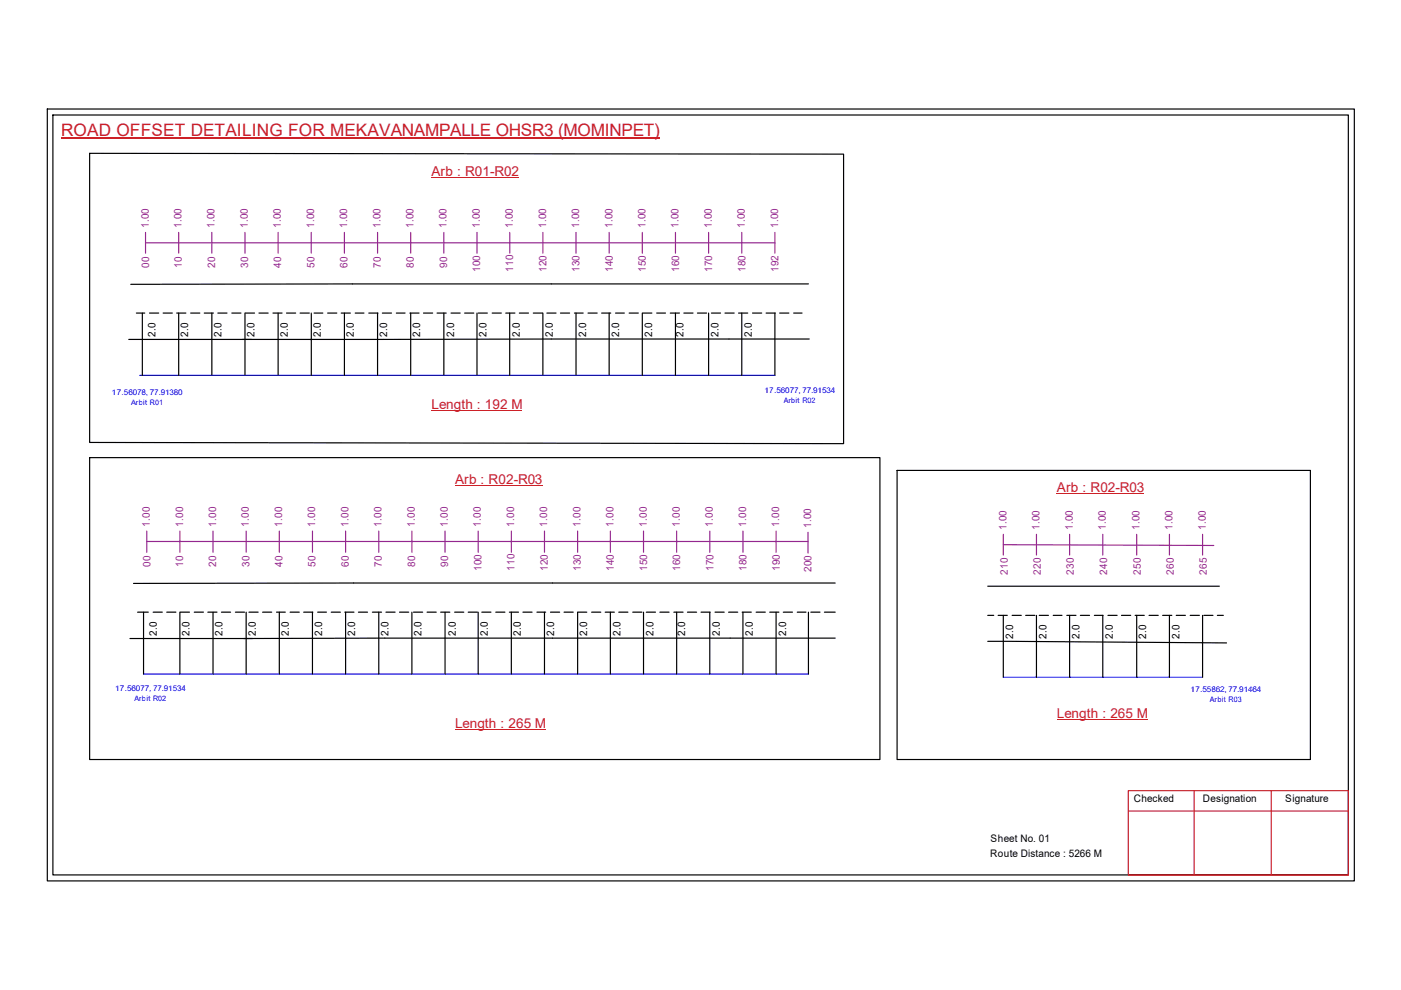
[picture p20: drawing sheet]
<svg xmlns="http://www.w3.org/2000/svg" width="297mm" height="210mm" viewBox="0 0 297 210" stroke-linecap="round" stroke-linejoin="round" font-family="sans-serif">
<defs><g id="words">
<text font-size="3.6" fill="#cd2027" x="13" y="28.9">ROAD OFFSET DETAILING FOR MEKAVANAMPALLE OHSR3 (MOMINPET)</text>
<g font-size="2.9" fill="#cd2027">
<text x="91.5" y="37.3">Arb : R01-R02</text>
<text x="91.5" y="86.7">Length : 192 M</text>
<text x="96.5" y="102.5">Arb : R02-R03</text>
<text x="224.1" y="104.3">Arb : R02-R03</text>
<text x="96.5" y="154.4">Length : 265 M</text>
<text x="224.1" y="152.3">Length : 265 M</text>
</g>
<g font-size="2.2" fill="#93278f">
<text x="31.5" y="48.3" transform="rotate(-90 31.5 48.3)">1.00</text>
<text x="38.5" y="48.3" transform="rotate(-90 38.5 48.3)">1.00</text>
<text x="45.5" y="48.3" transform="rotate(-90 45.5 48.3)">1.00</text>
<text x="52.5" y="48.3" transform="rotate(-90 52.5 48.3)">1.00</text>
<text x="59.6" y="48.3" transform="rotate(-90 59.6 48.3)">1.00</text>
<text x="66.6" y="48.3" transform="rotate(-90 66.6 48.3)">1.00</text>
<text x="73.6" y="48.3" transform="rotate(-90 73.6 48.3)">1.00</text>
<text x="80.6" y="48.3" transform="rotate(-90 80.6 48.3)">1.00</text>
<text x="87.7" y="48.3" transform="rotate(-90 87.7 48.3)">1.00</text>
<text x="94.7" y="48.3" transform="rotate(-90 94.7 48.3)">1.00</text>
<text x="101.7" y="48.3" transform="rotate(-90 101.7 48.3)">1.00</text>
<text x="108.8" y="48.3" transform="rotate(-90 108.8 48.3)">1.00</text>
<text x="115.8" y="48.3" transform="rotate(-90 115.8 48.3)">1.00</text>
<text x="122.8" y="48.3" transform="rotate(-90 122.8 48.3)">1.00</text>
<text x="129.8" y="48.3" transform="rotate(-90 129.8 48.3)">1.00</text>
<text x="136.9" y="48.3" transform="rotate(-90 136.9 48.3)">1.00</text>
<text x="143.9" y="48.3" transform="rotate(-90 143.9 48.3)">1.00</text>
<text x="150.9" y="48.3" transform="rotate(-90 150.9 48.3)">1.00</text>
<text x="157.9" y="48.3" transform="rotate(-90 157.9 48.3)">1.00</text>
<text x="165" y="48.3" transform="rotate(-90 165 48.3)">1.00</text>
<text x="31.6" y="56.7" transform="rotate(-90 31.6 56.7)">00</text>
<text x="38.6" y="56.7" transform="rotate(-90 38.6 56.7)">10</text>
<text x="45.6" y="56.7" transform="rotate(-90 45.6 56.7)">20</text>
<text x="52.6" y="56.7" transform="rotate(-90 52.6 56.7)">30</text>
<text x="59.6" y="56.7" transform="rotate(-90 59.6 56.7)">40</text>
<text x="66.7" y="56.7" transform="rotate(-90 66.7 56.7)">50</text>
<text x="73.7" y="56.7" transform="rotate(-90 73.7 56.7)">60</text>
<text x="80.7" y="56.7" transform="rotate(-90 80.7 56.7)">70</text>
<text x="87.8" y="56.7" transform="rotate(-90 87.8 56.7)">80</text>
<text x="94.8" y="56.7" transform="rotate(-90 94.8 56.7)">90</text>
<text x="101.8" y="57.7" transform="rotate(-90 101.8 57.7)">100</text>
<text x="108.8" y="57.7" transform="rotate(-90 108.8 57.7)">110</text>
<text x="115.9" y="57.7" transform="rotate(-90 115.9 57.7)">120</text>
<text x="122.9" y="57.7" transform="rotate(-90 122.9 57.7)">130</text>
<text x="129.9" y="57.7" transform="rotate(-90 129.9 57.7)">140</text>
<text x="136.9" y="57.7" transform="rotate(-90 136.9 57.7)">150</text>
<text x="144" y="57.7" transform="rotate(-90 144 57.7)">160</text>
<text x="151" y="57.7" transform="rotate(-90 151 57.7)">170</text>
<text x="158" y="57.7" transform="rotate(-90 158 57.7)">180</text>
<text x="165.1" y="57.7" transform="rotate(-90 165.1 57.7)">192</text>
<text x="31.8" y="111.7" transform="rotate(-90 31.8 111.7)">1.00</text>
<text x="38.8" y="111.7" transform="rotate(-90 38.8 111.7)">1.00</text>
<text x="45.8" y="111.7" transform="rotate(-90 45.8 111.7)">1.00</text>
<text x="52.8" y="111.7" transform="rotate(-90 52.8 111.7)">1.00</text>
<text x="59.8" y="111.7" transform="rotate(-90 59.8 111.7)">1.00</text>
<text x="66.8" y="111.7" transform="rotate(-90 66.8 111.7)">1.00</text>
<text x="73.9" y="111.7" transform="rotate(-90 73.9 111.7)">1.00</text>
<text x="80.9" y="111.7" transform="rotate(-90 80.9 111.7)">1.00</text>
<text x="87.9" y="111.7" transform="rotate(-90 87.9 111.7)">1.00</text>
<text x="95" y="111.7" transform="rotate(-90 95 111.7)">1.00</text>
<text x="102" y="111.7" transform="rotate(-90 102 111.7)">1.00</text>
<text x="109" y="111.7" transform="rotate(-90 109 111.7)">1.00</text>
<text x="116" y="111.7" transform="rotate(-90 116 111.7)">1.00</text>
<text x="123.1" y="111.7" transform="rotate(-90 123.1 111.7)">1.00</text>
<text x="130.1" y="111.7" transform="rotate(-90 130.1 111.7)">1.00</text>
<text x="137.1" y="111.7" transform="rotate(-90 137.1 111.7)">1.00</text>
<text x="144.1" y="111.7" transform="rotate(-90 144.1 111.7)">1.00</text>
<text x="151.2" y="111.7" transform="rotate(-90 151.2 111.7)">1.00</text>
<text x="158.2" y="111.7" transform="rotate(-90 158.2 111.7)">1.00</text>
<text x="165.2" y="111.7" transform="rotate(-90 165.2 111.7)">1.00</text>
<text x="172" y="111.9" transform="rotate(-90 172 111.9)">1.00</text>
<text x="213.4" y="112.4" transform="rotate(-90 213.4 112.4)">1.00</text>
<text x="220.4" y="112.4" transform="rotate(-90 220.4 112.4)">1.00</text>
<text x="227.5" y="112.4" transform="rotate(-90 227.5 112.4)">1.00</text>
<text x="234.5" y="112.4" transform="rotate(-90 234.5 112.4)">1.00</text>
<text x="241.6" y="112.4" transform="rotate(-90 241.6 112.4)">1.00</text>
<text x="248.6" y="112.4" transform="rotate(-90 248.6 112.4)">1.00</text>
<text x="255.6" y="112.4" transform="rotate(-90 255.6 112.4)">1.00</text>
<text x="31.9" y="120.1" transform="rotate(-90 31.9 120.1)">00</text>
<text x="38.8" y="120.1" transform="rotate(-90 38.8 120.1)">10</text>
<text x="45.8" y="120.1" transform="rotate(-90 45.8 120.1)">20</text>
<text x="52.9" y="120.1" transform="rotate(-90 52.9 120.1)">30</text>
<text x="59.9" y="120.1" transform="rotate(-90 59.9 120.1)">40</text>
<text x="66.9" y="120.1" transform="rotate(-90 66.9 120.1)">50</text>
<text x="74" y="120.1" transform="rotate(-90 74 120.1)">60</text>
<text x="81" y="120.1" transform="rotate(-90 81 120.1)">70</text>
<text x="88" y="120.1" transform="rotate(-90 88 120.1)">80</text>
<text x="95" y="120.1" transform="rotate(-90 95 120.1)">90</text>
<text x="102.1" y="121.2" transform="rotate(-90 102.1 121.2)">100</text>
<text x="109.1" y="121.2" transform="rotate(-90 109.1 121.2)">110</text>
<text x="116.1" y="121.2" transform="rotate(-90 116.1 121.2)">120</text>
<text x="123.1" y="121.2" transform="rotate(-90 123.1 121.2)">130</text>
<text x="130.2" y="121.2" transform="rotate(-90 130.2 121.2)">140</text>
<text x="137.2" y="121.2" transform="rotate(-90 137.2 121.2)">150</text>
<text x="144.2" y="121.2" transform="rotate(-90 144.2 121.2)">160</text>
<text x="151.3" y="121.2" transform="rotate(-90 151.3 121.2)">170</text>
<text x="158.3" y="121.2" transform="rotate(-90 158.3 121.2)">180</text>
<text x="165.3" y="121.2" transform="rotate(-90 165.3 121.2)">190</text>
<text x="172.1" y="121.3" transform="rotate(-90 172.1 121.3)">200</text>
<text x="213.7" y="121.9" transform="rotate(-90 213.7 121.9)">210</text>
<text x="220.7" y="121.9" transform="rotate(-90 220.7 121.9)">220</text>
<text x="227.7" y="121.9" transform="rotate(-90 227.7 121.9)">230</text>
<text x="234.7" y="121.9" transform="rotate(-90 234.7 121.9)">240</text>
<text x="241.8" y="121.9" transform="rotate(-90 241.8 121.9)">250</text>
<text x="248.9" y="121.9" transform="rotate(-90 248.9 121.9)">260</text>
<text x="255.9" y="121.9" transform="rotate(-90 255.9 121.9)">265</text>
</g>
<g font-size="2.2">
<text x="33" y="71.4" transform="rotate(-90 33 71.4)">2.0</text>
<text x="39.9" y="71.4" transform="rotate(-90 39.9 71.4)">2.0</text>
<text x="46.9" y="71.4" transform="rotate(-90 46.9 71.4)">2.0</text>
<text x="54" y="71.4" transform="rotate(-90 54 71.4)">2.0</text>
<text x="61" y="71.4" transform="rotate(-90 61 71.4)">2.0</text>
<text x="68" y="71.4" transform="rotate(-90 68 71.4)">2.0</text>
<text x="75.1" y="71.4" transform="rotate(-90 75.1 71.4)">2.0</text>
<text x="82.1" y="71.4" transform="rotate(-90 82.1 71.4)">2.0</text>
<text x="89.1" y="71.4" transform="rotate(-90 89.1 71.4)">2.0</text>
<text x="96.3" y="71.4" transform="rotate(-90 96.3 71.4)">2.0</text>
<text x="103.2" y="71.4" transform="rotate(-90 103.2 71.4)">2.0</text>
<text x="110.2" y="71.4" transform="rotate(-90 110.2 71.4)">2.0</text>
<text x="117.2" y="71.4" transform="rotate(-90 117.2 71.4)">2.0</text>
<text x="124.2" y="71.4" transform="rotate(-90 124.2 71.4)">2.0</text>
<text x="131.3" y="71.4" transform="rotate(-90 131.3 71.4)">2.0</text>
<text x="138.3" y="71.4" transform="rotate(-90 138.3 71.4)">2.0</text>
<text x="144.9" y="71.4" transform="rotate(-90 144.9 71.4)">2.0</text>
<text x="152.4" y="71.4" transform="rotate(-90 152.4 71.4)">2.0</text>
<text x="159.4" y="71.4" transform="rotate(-90 159.4 71.4)">2.0</text>
<text x="33.2" y="134.8" transform="rotate(-90 33.2 134.8)">2.0</text>
<text x="40.2" y="134.8" transform="rotate(-90 40.2 134.8)">2.0</text>
<text x="47.2" y="134.8" transform="rotate(-90 47.2 134.8)">2.0</text>
<text x="54.2" y="134.8" transform="rotate(-90 54.2 134.8)">2.0</text>
<text x="61.3" y="134.8" transform="rotate(-90 61.3 134.8)">2.0</text>
<text x="68.3" y="134.8" transform="rotate(-90 68.3 134.8)">2.0</text>
<text x="75.3" y="134.8" transform="rotate(-90 75.3 134.8)">2.0</text>
<text x="82.3" y="134.8" transform="rotate(-90 82.3 134.8)">2.0</text>
<text x="89.4" y="134.8" transform="rotate(-90 89.4 134.8)">2.0</text>
<text x="96.6" y="134.8" transform="rotate(-90 96.6 134.8)">2.0</text>
<text x="103.4" y="134.8" transform="rotate(-90 103.4 134.8)">2.0</text>
<text x="110.4" y="134.8" transform="rotate(-90 110.4 134.8)">2.0</text>
<text x="117.5" y="134.8" transform="rotate(-90 117.5 134.8)">2.0</text>
<text x="124.5" y="134.8" transform="rotate(-90 124.5 134.8)">2.0</text>
<text x="131.5" y="134.8" transform="rotate(-90 131.5 134.8)">2.0</text>
<text x="138.6" y="134.8" transform="rotate(-90 138.6 134.8)">2.0</text>
<text x="145.2" y="134.8" transform="rotate(-90 145.2 134.8)">2.0</text>
<text x="152.6" y="134.8" transform="rotate(-90 152.6 134.8)">2.0</text>
<text x="159.6" y="134.8" transform="rotate(-90 159.6 134.8)">2.0</text>
<text x="166.7" y="134.8" transform="rotate(-90 166.7 134.8)">2.0</text>
<text x="214.8" y="135.5" transform="rotate(-90 214.8 135.5)">2.0</text>
<text x="221.9" y="135.5" transform="rotate(-90 221.9 135.5)">2.0</text>
<text x="228.9" y="135.5" transform="rotate(-90 228.9 135.5)">2.0</text>
<text x="235.9" y="135.5" transform="rotate(-90 235.9 135.5)">2.0</text>
<text x="243" y="135.5" transform="rotate(-90 243 135.5)">2.0</text>
<text x="250.1" y="135.5" transform="rotate(-90 250.1 135.5)">2.0</text>
<text x="240.4" y="170.1">Checked</text>
<text x="255.1" y="170.1">Designation</text>
<text x="272.5" y="170.1">Signature</text>
<text x="210" y="178.6">Sheet No. 01</text>
<text x="209.9" y="181.7">Route Distance : 5266 M</text>
</g>
<g font-size="1.7" fill="#00f">
<text x="23.7" y="83.7">17.56078, 77.91380</text>
<text x="162.1" y="83.2">17.56077, 77.91534</text>
<text x="24.4" y="146.6">17.56077, 77.91534</text>
<text x="252.4" y="146.6">17.55862, 77.91464</text>
</g>
<g font-size="1.6" fill="#00f">
<text x="27.8" y="85.9">Arbit R01</text>
<text x="166.2" y="85.3">Arbit R02</text>
<text x="28.5" y="148.7">Arbit R02</text>
<text x="256.5" y="148.8">Arbit R03</text>
</g>
</g></defs>
<g fill="none" stroke="#000" stroke-width=".25">
<path d="M10 23.1h277.1v163.7h-277.1zM11.2 24.4h274.7v161.1h-274.7zM19 32.5l159.9 .2v61.4l-159.9-.3zM28.9 66.4h1.8M30.2 66.4v13.2M31.7 66.4h2M34.6 66.4h1.9M37.5 66.4h1.9M37.9 66.4v13.2M40.4 66.4h2M43.3 66.4h2M44.9 66.4v13.2"/>
<path d="M46.2 66.4h1.9M49.1 66.4h2M51.9 66.4v13.2M52 66.4h2M54.9 66.4h2M57.9 66.4h1.9M59 66.4v13.2M60.7 66.4h2M63.6 66.4h2M66 66.4v13.2M66.6 66.4h1.8M69.5 66.4h1.9"/>
<path d="M72.3 66.4h2M73 66.4v13.2M75.3 66.4h1.9M78.2 66.4h1.9M80 66.4v13.2M81.1 66.4h1.9M84 66.4h1.9M86.9 66.4h2M87.1 66.4v13.2M89.8 66.4h1.9M92.7 66.4h1.9M94.1 66.4v13.2"/>
<path d="M95.6 66.4h2M98.5 66.4h2M101.1 66.4v13.2M101.4 66.4h1.9M104.3 66.4h2M107.2 66.4h2M108.1 66.4v13.2M110.1 66.4h2M113.1 66.4h1.9M115.1 66.4v13.2M115.9 66.4h2M118.8 66.4h2"/>
<path d="M121.8 66.4h1.9M122.1 66.4v13.2M124.7 66.4h1.9M127.5 66.4h2M129.2 66.4v13.2M130.5 66.4h1.9M133.4 66.4h1.9M136.2 66.4v13.2M136.3 66.4h1.9M139.2 66.4h1.9M142.1 66.4h2M143.2 66.4v13.2"/>
<path d="M145 66.4h1.9M147.9 66.4h1.9M150.2 66.4v13.2M150.8 66.4h2M153.7 66.4h2M156.6 66.4h1.9M157.3 66.4v13.2M159.6 66.4h1.9M162.4 66.4h2M164.3 66.4v13.2M165.3 66.4h2M168.3 66.4h1.7"/>
<path d="M171.4 60.2l-143.7 .1M171.6 71.9l-144.3 .1M19 97h167.6v64h-167.6zM190.2 99.7h87.6v61.3h-87.6zM27.6 135.4h25.9M29.2 129.8h2.3M30.4 129.8v13.1M32.5 129.8h1.9M35.3 129.8h2M38.1 129.8v13.1M38.2 129.8h2M41.2 129.8h1.9"/>
<path d="M44.1 129.8h1.9M45.2 129.8v13.1M46.9 129.8h2M49.9 129.8h2M52.2 129.8v13.1M52.8 129.8h1.9M55.7 129.8h1.9M58.6 129.8h1.9M59.2 129.8v13.1M61.5 129.8h2M64.4 129.8h1.9M66.2 129.8v13.1"/>
<path d="M67.3 129.8h1.9M70.2 129.8h2M73.1 129.8h2M73.3 129.8v13.1M76 129.8h1.9M78.9 129.8h2M80.3 129.8v13.1M81.8 129.8h2M84.7 129.8h2M87.3 129.8v13.1M87.7 129.8h1.9M90.5 129.8h2"/>
<path d="M93.4 129.8h2M94.4 129.8v13.1M96.4 129.8h1.9M99.3 129.8h1.9M101.4 129.8v13.1M102.1 129.8h2M105.1 129.8h2M108 129.8h1.9M108.4 129.8v13.1M110.9 129.8h1.9M113.8 129.8h1.9M115.4 129.8v13.1"/>
<path d="M116.7 129.8h2M119.6 129.8h1.9M122.5 129.8v13.1M122.6 129.8h1.8M125.4 129.8h2M128.3 129.8h2M129.4 129.8v13.1M131.2 129.8h1.9M134.2 129.8h1.9M136.4 129.8v13.1M137 129.8h2M139.9 129.8h2"/>
<path d="M142.9 129.8h1.9M143.5 129.8v13.1M145.8 129.8h1.9M148.6 129.8h2M150.5 129.8v13.1M151.6 129.8h1.9M154.5 129.8h1.9M157.3 129.8h2M157.5 129.8v13.1M160.3 129.8h2M163.2 129.8h1.9M164.5 129.8v13.1"/>
<path d="M166.1 129.8h1.9M169 129.8h1.9M171.4 129.8v13.1M171.9 129.8h2M174.8 129.8h2.3M177.1 123.6l-148.8 .1M177.1 135.3l-125.4 .1M209.4 136l50.7 .3M209.4 130.5h1.3M209.4 124.3h49.1M211.6 130.5h2M212.7 130.5v13.1"/>
<path d="M214.6 130.5h1.9M217.5 130.5h1.9M219.7 130.5v13.1M220.3 130.5h2M223.3 130.5h1.9M226.2 130.5h1.9M226.8 130.5v13.1M229.1 130.5h1.9M232 130.5h1.9M233.8 130.5v13.1M234.9 130.5h2M237.8 130.5h1.9"/>
<path d="M240.7 130.5h1.9M241 130.5v13.1M243.6 130.5h2M246.5 130.5h2M247.9 130.5v13.1M249.4 130.5h1.9M252.3 130.5h2M255 130.5v13.1M255.2 130.5h2M258.1 130.5h1.3"/>
</g>
<path d="M239.2 167.6h46.7v17.9h-46.7zM239.2 172h46.7M253.2 167.6v17.9M269.5 167.6v17.9" fill="none" stroke="#cc1f26" stroke-width=".25"/>
<path d="M13 29.3h126.9" fill="none" stroke="#cd2027" stroke-width=".25"/>
<path d="M29.6 79.6h134.7M30.4 142.9h141M212.7 143.6h42.3" fill="none" stroke="#00f" stroke-width=".25"/>
<g fill="none" stroke="#93278f" stroke-width=".25">
<path d="M30.9 51.5h133.4M30.9 49.3v4.4M37.9 49.3v4.4M44.9 49.3v4.4M51.9 49.3v4.4M59 49.3v4.4M66 49.3v4.4M73 49.3v4.4M80 49.3v4.4M87.1 49.3v4.4M94.1 49.3v4.4M101.1 49.3v4.4"/>
<path d="M108.1 49.3v4.4M115.1 49.3v4.4M122.1 49.3v4.4M129.2 49.3v4.4M136.2 49.3v4.4M143.2 49.3v4.4M150.2 49.3v4.4M157.3 49.3v4.4M164.3 49.3v4.4M31.1 114.8h140.2M31.1 112.6v4.5M38.1 112.6v4.5"/>
<path d="M45.2 112.6v4.5M52.2 112.6v4.5M59.2 112.6v4.5M66.2 112.6v4.5M73.3 112.6v4.5M80.3 112.6v4.5M87.3 112.6v4.5M94.4 112.6v4.5M101.4 112.6v4.5M108.4 112.6v4.5M115.4 112.6v4.5M122.5 112.6v4.5"/>
<path d="M129.4 112.6v4.5M136.4 112.6v4.5M143.5 112.6v4.5M150.5 112.6v4.5M157.5 112.6v4.5M164.5 112.6v4.5M171.3 112.9v4.4M212.7 115.5l44.6 .2M212.7 113.3v4.4M219.7 113.3v4.4M226.8 113.3v4.4M233.8 113.3v4.4"/>
<path d="M241 113.3v4.4M247.9 113.3v4.4M255 113.3v4.4"/>
</g>
<path d="M91.5 37.7h18.4M91.5 87h19.2M96.5 102.9h18.4M224.1 104.6h18.4M96.5 154.8h19.2M224.1 152.7h19.2" fill="none" stroke="#cd2027" stroke-width=".21"/>
<use href="#words"/>
</svg>
